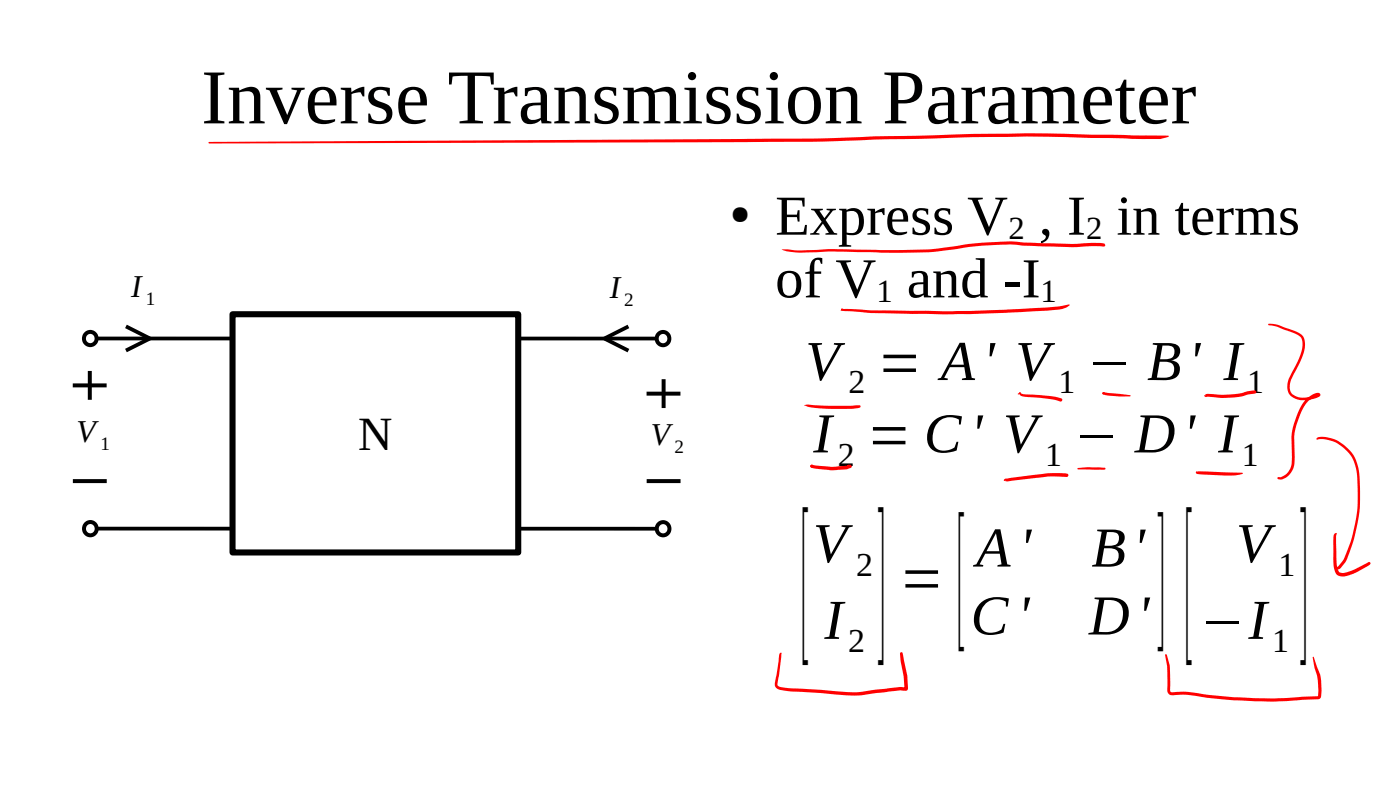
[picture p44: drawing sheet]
<svg xmlns="http://www.w3.org/2000/svg" width="280mm" height="158mm" viewBox="0 0 280 158" stroke-linecap="round" stroke-linejoin="round" font-family="sans-serif">
<defs><g id="words">
<text font-size="31.6" x="160.1" y="126.5">[ ]</text>
<g font-size="27.8">
<text x="191.3" y="124.5">[</text>
<text x="231.4" y="124.5">][ ]</text>
</g>
<text font-size="15.5" x="40.3" y="24.7">Inverse Transmission Parameter</text>
<g font-size="11.3">
<text x="155.1" y="46.9">Express V , I in terms</text>
<text x="155.1" y="59.4">of V and -I</text>
<text x="161.1" y="76">V = A' V − B' I</text>
<text x="162.7" y="90.4">I = C' V − D' I</text>
<text x="162.6" y="112.4">V</text>
<text x="195.2" y="113.2">A'</text>
<text x="218.3" y="113.2">B'</text>
<text x="247.2" y="112.4">V</text>
<text x="179.9" y="119.1">=</text>
<text x="164.9" y="127.7">I</text>
<text x="194.2" y="126.8">C'</text>
<text x="217.8" y="126.8">D'</text>
<text x="240" y="127.7">−I</text>
</g>
<text font-size="9.5" x="71.6" y="89.8">N</text>
<g font-size="6.8">
<text x="169.7" y="78.6">2</text>
<text x="211.7" y="78.6">1</text>
<text x="249.4" y="78.6">1</text>
<text x="167.6" y="93.1">2</text>
<text x="209" y="93.1">1</text>
<text x="248.4" y="93.1">1</text>
<text x="171.2" y="115.2">2</text>
<text x="255.7" y="115.2">1</text>
<text x="169.6" y="130.3">2</text>
<text x="254.4" y="130.3">1</text>
</g>
<g font-size="6.5">
<text x="201.7" y="47.8">2</text>
<text x="217.2" y="47.8">2</text>
<text x="175.3" y="60.3">1</text>
<text x="208.1" y="60.3">1</text>
</g>
<g font-size="6.3">
<text x="26.2" y="59.5">I</text>
<text x="121.9" y="59.7">I</text>
<text x="15.3" y="88.4">V</text>
<text x="130.2" y="88.9">V</text>
</g>
<text font-size="5.1" x="146.1" y="44.3">●</text>
<g font-size="3.8">
<text x="29.2" y="61">1</text>
<text x="124.9" y="61.2">2</text>
<text x="20.1" y="90">1</text>
<text x="134.9" y="90.5">2</text>
</g>
</g></defs>
<circle cx="18" cy="67.7" r="1.29" fill="none" stroke="#000" stroke-width=".79" stroke-linecap="butt"/>
<circle cx="18" cy="105.7" r="1.3" fill="#fff"/>
<circle cx="18" cy="105.7" r="1.3" fill="none" stroke="#000" stroke-width=".79" stroke-linecap="butt"/>
<path d="M25.2 65.2l4.8 2.5-4.8 2.4" fill="none" stroke="#000" stroke-width=".76" stroke-linecap="butt"/>
<g fill="#fff">
<path d="M14 82.9h8v7.9h-8z" fill-rule="evenodd"/>
<circle cx="132.6" cy="67.7" r="1.3"/>
</g>
<circle cx="132.6" cy="67.7" r="1.3" fill="none" stroke="#000" stroke-width=".79" stroke-linecap="butt"/>
<circle cx="132.6" cy="105.7" r="1.3" fill="#fff"/>
<circle cx="132.6" cy="105.7" r="1.3" fill="none" stroke="#000" stroke-width=".79" stroke-linecap="butt"/>
<path d="M128.8 83.3h8.1v8h-8.1z" fill-rule="evenodd" fill="#fff"/>
<path d="M125.7 65.2l-4.8 2.5 4.8 2.4" fill="none" stroke="#000" stroke-width=".76" stroke-linecap="butt"/>
<path d="M19.3 67.7h112M19.3 105.7h112.1" fill="none" stroke="#000" stroke-width=".75" stroke-linecap="butt"/>
<path d="M46.5 62.8h57.1v47.6h-57.1z" fill-rule="evenodd" fill="#fff"/>
<path d="M46.5 62.8h57.1v47.6h-57.1z" fill="none" stroke="#000" stroke-width="1.2" stroke-linecap="butt"/>
<path d="M14.6 77h6.7M18 74.1v5.8M129.3 78.7h6.8M132.7 75.8v5.8M14.6 96.2h6.7M129.3 96.2h6.8" fill="none" stroke="#000" stroke-width=".79" stroke-linecap="butt"/>
<g fill="#f00">
<path d="M41.8 28.4l120.6-.7 18.2-.5a682.8 682.8 0 0 1 44.2-.2l8.9 .1 .1 .1-.1 .1a9.2 9.2 0 0 1-4.8 .5l-10.6-.2a567.3 567.3 0 0 0-37.6 .2h-3a710.7 710.7 0 0 1-30.2 .6l-105.7 .3-.1-.2z"/>
<path d="M156.3 49.9l.6-.1a30.1 30.1 0 0 0 7.2 .1l2-.1a227.1 227.1 0 0 0 21.2-.1l4.6-.6a61.1 61.1 0 0 1 9.1-.8l13.4 .5 2.3-.2a12 12 0 0 1 4.1 .1l.3 .3-.3 .3-2.4-.1-3.9 .2-9.8-.3-2.6-.2h-2.4a69.1 69.1 0 0 0-9.7 1l-3.2 .4a263.5 263.5 0 0 1-20.9 0l-1.7 .1a21.8 21.8 0 0 1-7.3-.3z"/>
<path d="M168.1 62.1l.3-.4 .2 .1z"/>
<path d="M168.2 61.8h2.2l3.7 .2 7 .1a285.7 285.7 0 0 0 31.3-1l1.4-.3 .2 .2a1.63 1.63 0 0 1-1.5 .7 90.4 90.4 0 0 1-11.1 .8 307.8 307.8 0 0 1-26.9 .1l-5.5-.4a.52 .52 0 0 1-.8-.4z"/>
<path d="M168.2 61.8l.3 .1v.1l-.3-.1z"/>
<path d="M168.2 61.8l.3-.1 .1 .1-.2 .3-.2-.1z"/>
<path d="M168.4 61.8l.1-.1 .1 .1-.1 .2z"/>
<path d="M160.8 81l.9-.1a65 65 0 0 0 10.1 .1l.3 .2-.2 .3a41.8 41.8 0 0 1-10-.1z"/>
<path d="M203.9 78.5l.1-.1 .1 .2 .8 .2 6 .5 1.3 .3 .3 .3-.1 .3-.3 .1-2.3-.6-4.7-.4a1.11 1.11 0 0 1-1.3-.6z"/>
<path d="M203.9 78.5l.1-.1 .1 .1-.1 .1z"/>
<path d="M203.6 78.7l.4-.3 .1 .1-.5 .4z"/>
<path d="M220.5 78.5l3.5 .2 2.1 .4-.2 .1-1.9 .1-2.4-.2a.94 .94 0 0 1-1.1-.5z"/>
<path d="M220.6 78.4l.7 .4h-.8z"/>
<path d="M221.2 78.7l.1 .2z"/>
<path d="M221 78.8h.3z"/>
<path d="M240.9 79h.2l-.1-.1 .3-.2a20.5 20.5 0 0 0 8.2-.5l1.5-.1 .3 .3-.3 .3-1.4 .1a19.8 19.8 0 0 1-8.2 .5h-.4l-.2-.2z"/>
<path d="M162.2 93h.6a15.7 15.7 0 0 0 4.8 .2l1.6-.1 .8-.3 .3 .1a.65 .65 0 0 1-.7 .8l-1.9 .2a17.4 17.4 0 0 1-5.4-.4l-.2-.3z"/>
<path d="M162.2 93h.4v.3l-.2 .1h-.2z"/>
<path d="M162.1 93.1l.4-.2 .2 .2-.1 .2-.4 .1-.2-.2z"/>
<path d="M213.1 94.8l.1 .2a.24 .24 0 0 1 .2-.2 .24 .24 0 0 1 .3 .3l-.3 .2-.2-.1z"/>
<path d="M200.8 95.8l.3-.1 1.1-.2 7.2-.9h3.9l-.1 .1h.4l.1 .3a.65 .65 0 0 1-1 .3l-3.2-.1-8 1-.4-.1h-.2z"/>
<path d="M215.6 93.5l3.9-.1 1.4 .1 .2 .2-.2 .2h-.3l-5-.1-.2-.1z"/>
<path d="M239.2 94.3l9.3 .2 .1 .1-.7 .3-1.5 .1-5.2-.1a2.91 2.91 0 0 1-1.9-.3z"/>
<path d="M253.6 64.9l.1-.2 1.7 .2 3.3 1.1a2.63 2.63 0 0 1 2.3 2.4 9.3 9.3 0 0 1-1.7 5.5l-1.1 2a2.32 2.32 0 0 0 .6 3.1 5.4 5.4 0 0 0 4.8-.2v.3a4.8 4.8 0 0 0-3.4 3.4l-.3 .8a13.3 13.3 0 0 0-1.1 4l.1 4.1a4.3 4.3 0 0 1-1.4 3.8l-1.3 .7-.7-.2v-.3h.4a2.91 2.91 0 0 0 2.4-2.8v-5.3a12.8 12.8 0 0 1 3.2-7.7 2.81 2.81 0 0 1 2.3-1 .48 .48 0 0 1 .2 .5 .48 .48 0 0 1-.5 .3 5.2 5.2 0 0 1-5.4-.3 3.2 3.2 0 0 1-.3-3.4l1-2.1a8.7 8.7 0 0 0 1.7-5.4 1.99 1.99 0 0 0-1.8-1.6l-3.3-1.3-1.7-.3z"/>
<path d="M263.4 87.6a5.3 5.3 0 0 1 4.9 1 7.9 7.9 0 0 1 3.6 7.3 33.9 33.9 0 0 1-2.5 15.8l-1.3 1.9-.4 .2-.3-.1v-.4l.3-.1 1-1.4 .8-1.9a29.7 29.7 0 0 0 1.4-17.2 7.1 7.1 0 0 0-7.3-4.9l-.2 .1-.1-.1z"/>
<path d="M266.9 106.7l.3-.2 .2 .2-.2 .2v1.7l.1 3.8 .2 1.1 .3 .9 .8 .1 .6-.1a15.5 15.5 0 0 0 4.1-1.8l.5-.3 .2 .1 .1 .2-.1 .2a16.1 16.1 0 0 1-4.6 2.3 1.7 1.7 0 0 1-2.4-.8l-.3-1.2v-1.3v-4.4z"/>
<path d="M156 130.5l.2-.1 .1 .2-.8 6 .1 .5a7.8 7.8 0 0 0 3.8 .5l11.5 .8 9-1.1 1.2 .1-.2 .2a21.1 21.1 0 0 0-.8-5.5l-.1-1.5 .3-.3 .2 .3 .3 1.4a17 17 0 0 1 .8 5.6 .71 .71 0 0 1-1 .4h-.6l-9.1 1-11.5-.8a7 7 0 0 1-4.1-.7l-.3-.4v-.6l.8-5.5z"/>
<path d="M233.1 130.8l.3 .1 .5 2 .1 5.1 .2 .3 .3 .1a19.8 19.8 0 0 1 7.1 .5l5.2 .5 4.3 .2 5.7-.1 6.8-.3 .1-1.2a10.5 10.5 0 0 0-.8-4.6l-.4-2 .1-.2 .8 2.1a10.1 10.1 0 0 1 .8 5.8 .63 .63 0 0 1-.6 .7l-9.9 .4-7-.2-5.2-.5a20.1 20.1 0 0 0-7.1-.5 .92 .92 0 0 1-1-1v-4.8z"/>
<circle cx="220.7" cy="78.6" r=".22"/>
<circle cx="162.3" cy="93.2" r=".28"/>
</g>
<use href="#words"/>
</svg>
